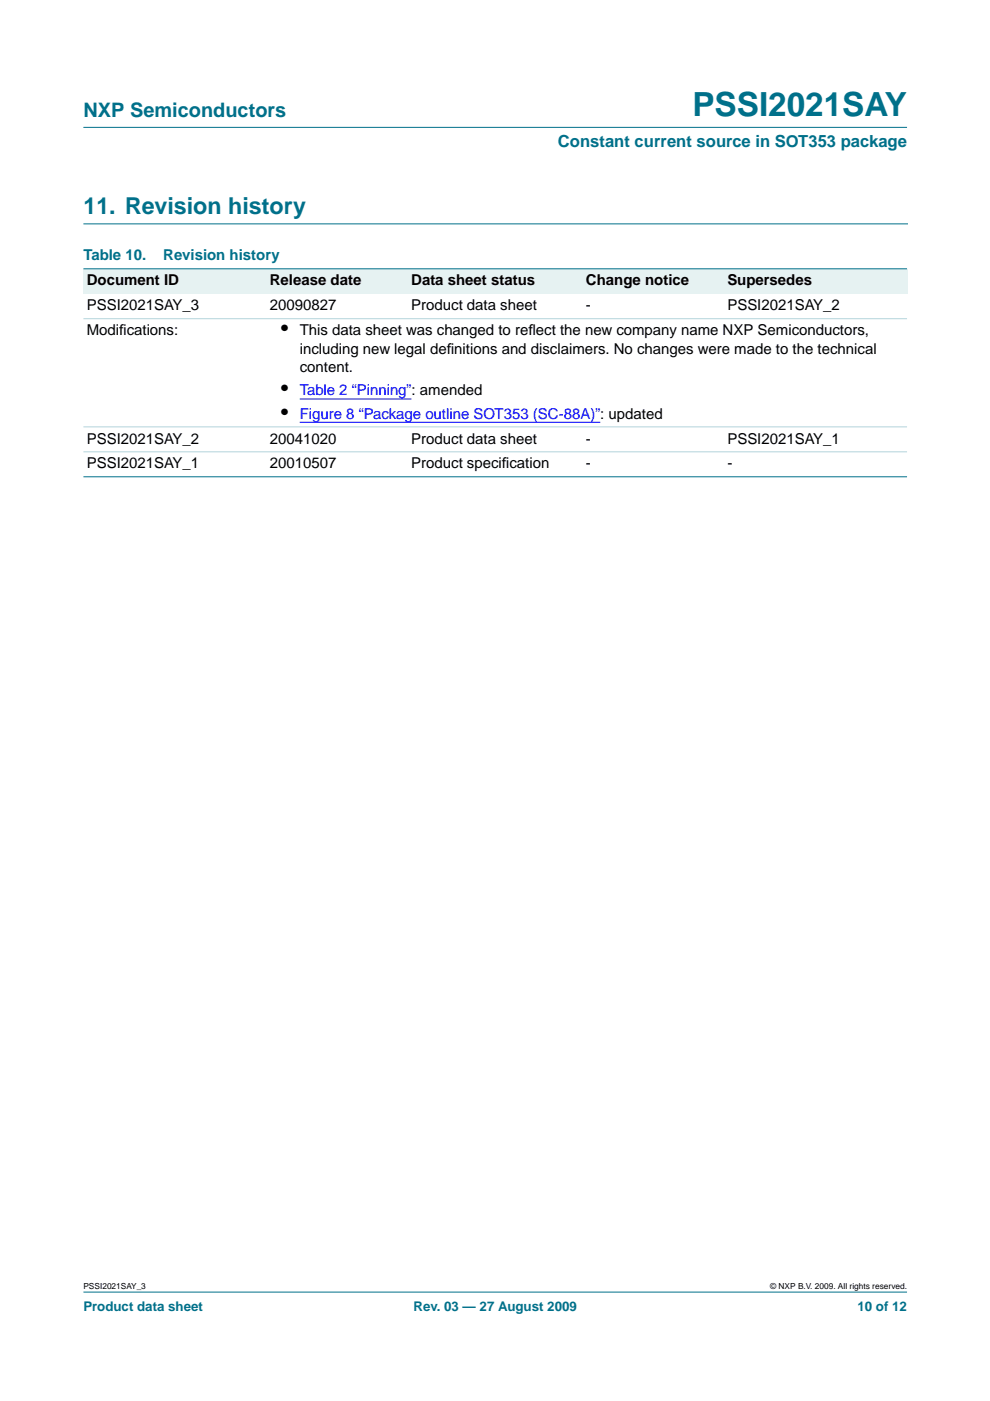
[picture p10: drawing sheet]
<svg xmlns="http://www.w3.org/2000/svg" width="210mm" height="297mm" viewBox="0 0 210 297" stroke-linecap="round" stroke-linejoin="round" font-family="sans-serif">
<defs><g id="words">
<text font-size="7.1" fill="#00708a" x="146.8" y="24.7">PSSI2021SAY</text>
<text font-size="4.9" fill="#00708a" x="17.7" y="45.5">11. Revision history</text>
<text font-size="4.2" fill="#00708a" x="17.7" y="24.9">NXP Semiconductors</text>
<g font-size="4.2">
<text x="59.6" y="71.1">•</text>
<text x="59.6" y="83.8">•</text>
<text x="59.6" y="88.7">•</text>
</g>
<text font-size="3.5" fill="#00708a" x="118.3" y="31.1">Constant current source in SOT353 package</text>
<g font-size="3.2" fill="#00708a">
<text x="17.7" y="55.2">Table 10.</text>
<text x="34.6" y="55.2">Revision history</text>
</g>
<g font-size="3.2">
<text x="18.4" y="65.8">PSSI2021SAY_3</text>
<text x="18.4" y="60.5">Document ID</text>
<text x="57.2" y="60.5">Release date</text>
<text x="57.2" y="65.8">20090827</text>
<text x="87.2" y="60.5">Data sheet status</text>
<text x="87.2" y="65.8">Product data sheet</text>
<text x="124.2" y="60.5">Change notice</text>
<text x="124.2" y="65.8">-</text>
<text x="154.2" y="60.5">Supersedes</text>
<text x="154.2" y="65.8">PSSI2021SAY_2</text>
<text x="18.4" y="71.1">Modif</text>
<text x="25.3" y="71.1">ications:</text>
<text x="63.5" y="71.1">This data sheet was changed to ref</text>
<text x="112" y="71.1">lect the new company name NXP Semiconductors,</text>
<text x="63.5" y="75">including new legal def</text>
<text x="94.7" y="75">initions and disclaimers. No changes were made to the technical</text>
<text x="63.5" y="78.9">content.</text>
<text x="18.4" y="94">PSSI2021SAY_2</text>
<text x="57.2" y="94">20041020</text>
<text x="87.2" y="94">Product data sheet</text>
<text x="124.2" y="94">-</text>
<text x="154.2" y="94">PSSI2021SAY_1</text>
<text x="18.4" y="99.3">PSSI2021SAY_1</text>
<text x="57.2" y="99.3">20010507</text>
<text x="87.2" y="99.3">Product specif</text>
<text x="106.4" y="99.3">ication</text>
<text x="124.2" y="99.3">-</text>
<text x="154.2" y="99.3">-</text>
</g>
<g font-size="3.2" fill="#00f">
<text x="63.5" y="83.8">Table 2 “Pinning”: amended</text>
<text x="63.5" y="88.7">Figure 8 “Package outline SOT353 (SC-88A)”: updated</text>
</g>
<g font-size="2.8" fill="#00708a">
<text x="17.7" y="278">Product data sheet</text>
<text x="87.7" y="278">Rev. 03 — 27 August 2009</text>
<text x="181.8" y="278">10 of 12</text>
</g>
<g font-size="1.8">
<text x="17.7" y="273.4">PSSI2021SAY_3</text>
<text x="163.3" y="273.4">© NXP B.V. 2009. All rights reserved.</text>
</g>
</g></defs>
<g fill="#00708a" stroke="#00708a" stroke-width=".21">
<path d="M17.7 273.9h174.6z"/>
<path d="M17.7 27h174.6z"/>
</g>
<path d="M17.7 47.5h174.7" fill="none" stroke="#00708a" stroke-width=".21"/>
<g fill="#e6f2f2">
<path d="M17.7 57h38.8v5.3h-38.8z" fill-rule="evenodd"/>
<path d="M56.5 57h30v5.3h-30z" fill-rule="evenodd"/>
<path d="M86.5 57h37v5.3h-37z" fill-rule="evenodd"/>
<path d="M123.5 57h30v5.3h-30z" fill-rule="evenodd"/>
<path d="M153.5 57h38.8v5.3h-38.8z" fill-rule="evenodd"/>
</g>
<path d="M63.5 84.6h23.8M63.5 89.5h63.8" fill="none" stroke="#00f" stroke-width=".21"/>
<g fill="#00708a" stroke="#00708a" stroke-width=".21">
<path d="M17.7 57h174.6z"/>
<path d="M17.7 101.1h174.6z"/>
</g>
<g fill="#b3d4db" stroke="#b3d4db" stroke-width=".21">
<path d="M17.7 67.6h174.6z"/>
<path d="M17.7 90.5h174.6z"/>
<path d="M17.7 95.8h174.6z"/>
</g>
<use href="#words"/>
</svg>
